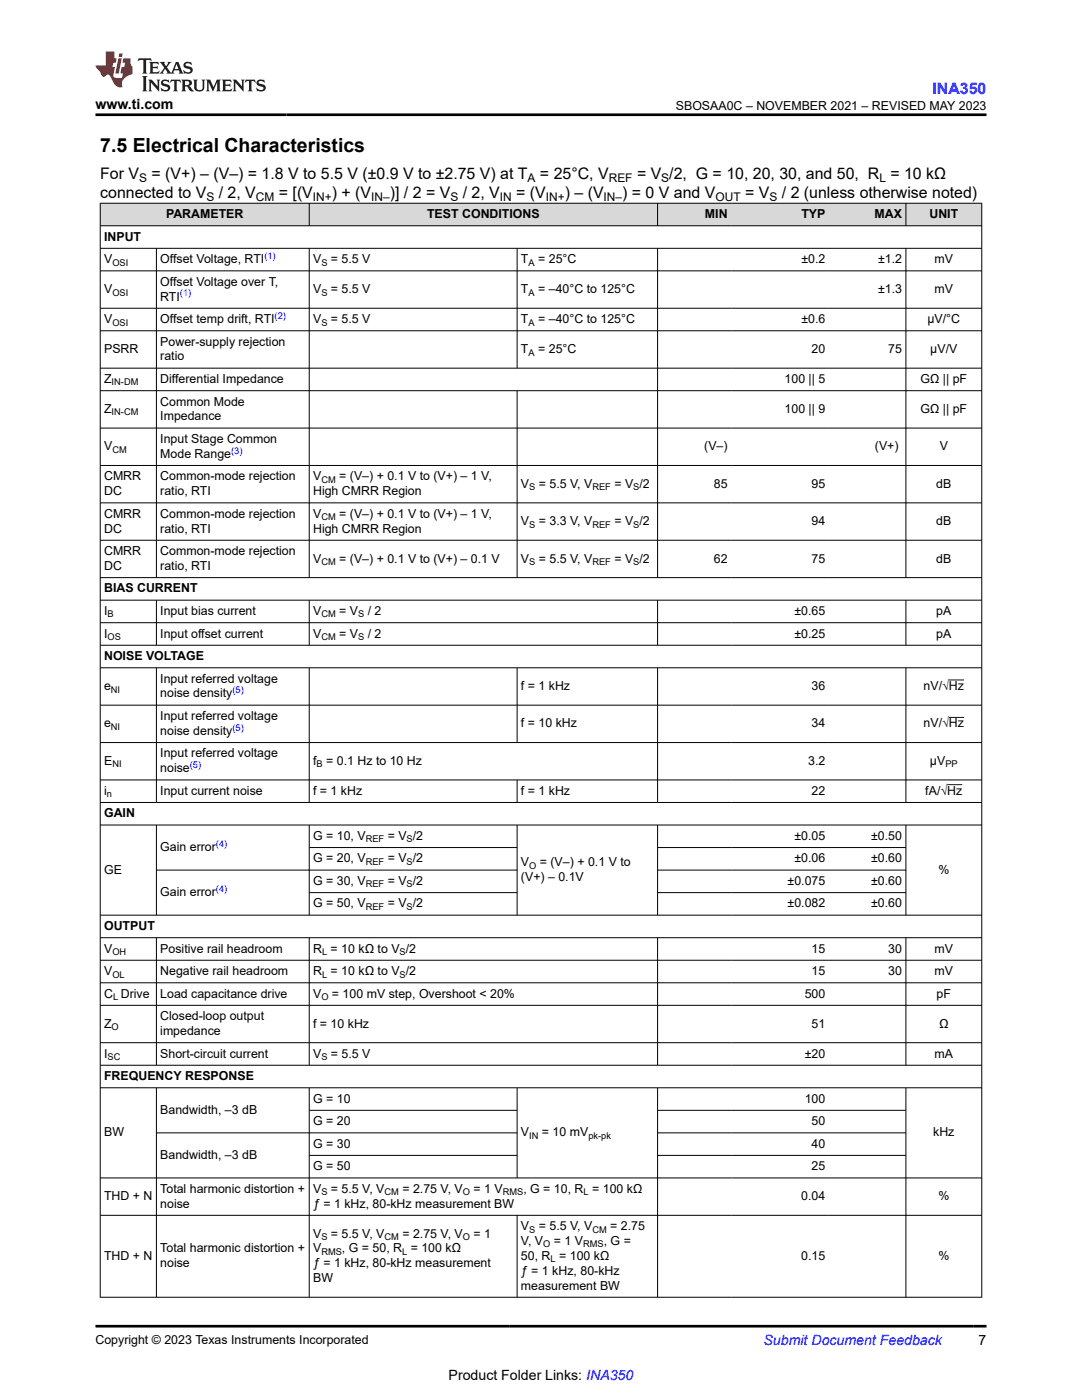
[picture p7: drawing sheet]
<svg xmlns="http://www.w3.org/2000/svg" width="216mm" height="279mm" viewBox="0 0 216 279" stroke-linecap="round" stroke-linejoin="round" font-family="sans-serif">
<defs><g id="words">
<text font-size="3.9" x="20" y="30.3">7.5 Electrical Characteristics</text>
<text font-size="3.2" fill="#00f" x="186.1" y="18.7">INA350</text>
<g font-size="3.2">
<text x="20" y="35.7">For V</text>
<text x="30.2" y="35.7">= (V+) – (V–) = 1.8 V to 5.5 V (±0.9 V to ±2.75 V) at T</text>
<text x="107.7" y="35.7">= 25°C, V</text>
<text x="127.1" y="35.7">= V /2, G = 10, 20, 30, and 50, R = 10 kΩ</text>
<text x="20" y="39.5">connected to V</text>
<text x="43.7" y="39.5">/ 2, V</text>
<text x="55.6" y="39.5">= [(V</text>
<text x="66.2" y="39.5">) + (V</text>
<text x="77.8" y="39.5">)] / 2 = V</text>
<text x="92.3" y="39.5">/ 2, V</text>
<text x="103" y="39.5">= (V</text>
<text x="112.7" y="39.5">) – (V</text>
<text x="124.2" y="39.5">) = 0 V and V</text>
<text x="148.7" y="39.5">= V</text>
<text x="156" y="39.5">/ 2 (unless otherwise noted)</text>
</g>
<g font-size="2.8">
<text x="19" y="21.8">www.ti.com</text>
<text x="195.3" y="268.5">7</text>
<text x="89.5" y="275.3">Product Folder Links: INA350</text>
</g>
<text font-size="2.8" fill="#00f" x="152.4" y="268.5">Submit Document Feedback</text>
<g font-size="2.5">
<text x="134.9" y="21.9">SBOSAA0C – NOVEMBER 2021 – REVISED MAY 2023</text>
<text x="33.1" y="43.5">PARAMETER</text>
<text x="85.2" y="43.5">TEST CONDITIONS</text>
<text x="140.7" y="43.5">MIN</text>
<text x="159.9" y="43.5">TYP</text>
<text x="174.5" y="43.5">MAX</text>
<text x="185.5" y="43.5">UNIT</text>
<text x="20.8" y="48">INPUT</text>
<text x="20.8" y="52.5">V</text>
<text x="32" y="52.5">Offset Voltage, RTI</text>
<text x="62.5" y="52.5">V</text>
<text x="66" y="52.5">= 5.5 V</text>
<text x="104" y="52.5">T</text>
<text x="107.4" y="52.5">= 25°C</text>
<text x="159.9" y="52.5">±0.2</text>
<text x="175.2" y="52.5">±1.2</text>
<text x="186.5" y="52.5">mV</text>
<text x="20.8" y="58.5">V</text>
<text x="32" y="57">Offset Voltage over T,</text>
<text x="32" y="60">RTI</text>
<text x="62.5" y="58.5">V</text>
<text x="66" y="58.5">= 5.5 V</text>
<text x="104" y="58.5">T</text>
<text x="107.4" y="58.5">= –40°C to 125°C</text>
<text x="175.2" y="58.5">±1.3</text>
<text x="186.5" y="58.5">mV</text>
<text x="20.8" y="64.5">V</text>
<text x="32" y="64.5">Offset temp drift, RTI</text>
<text x="62.5" y="64.5">V</text>
<text x="66" y="64.5">= 5.5 V</text>
<text x="104" y="64.5">T</text>
<text x="107.4" y="64.5">= –40°C to 125°C</text>
<text x="159.9" y="64.5">±0.6</text>
<text x="185.1" y="64.5">µV/°C</text>
<text x="20.8" y="70.5">PSRR</text>
<text x="32" y="69">Power-supply rejection</text>
<text x="32" y="71.9">ratio</text>
<text x="104" y="70.5">T</text>
<text x="107.4" y="70.5">= 25°C</text>
<text x="162" y="70.5">20</text>
<text x="177.3" y="70.5">75</text>
<text x="185.6" y="70.5">µV/V</text>
<text x="20.8" y="76.4">Z</text>
<text x="32" y="76.4">Differential Impedance</text>
<text x="156.6" y="76.4">100 || 5</text>
<text x="183.7" y="76.4">GΩ || pF</text>
<text x="20.8" y="82.4">Z</text>
<text x="32" y="80.9">Common Mode</text>
<text x="32" y="83.9">Impedance</text>
<text x="156.6" y="82.4">100 || 9</text>
<text x="183.7" y="82.4">GΩ || pF</text>
<text x="20.8" y="89.9">V</text>
<text x="32" y="88.4">Input Stage Common</text>
<text x="140.5" y="89.9">(V–)</text>
<text x="174.6" y="89.9">(V+)</text>
<text x="187.5" y="89.9">V</text>
<text x="20.8" y="95.9">CMRR</text>
<text x="32" y="91.4">Mode Range</text>
<text x="32" y="95.9">Common-mode rejection</text>
<text x="62.5" y="95.9">V</text>
<text x="67.7" y="95.9">= (V–) + 0.1 V to (V+) – 1 V,</text>
<text x="20.8" y="98.8">DC</text>
<text x="32" y="98.8">ratio, RTI</text>
<text x="62.5" y="98.8">High CMRR Region</text>
<text x="104" y="97.3">V</text>
<text x="107.5" y="97.3">= 5.5 V, V</text>
<text x="122.6" y="97.3">= V /2</text>
<text x="142.4" y="97.3">85</text>
<text x="162" y="97.3">95</text>
<text x="186.8" y="97.3">dB</text>
<text x="20.8" y="103.3">CMRR</text>
<text x="20.8" y="106.3">DC</text>
<text x="32" y="103.3">Common-mode rejection</text>
<text x="32" y="106.3">ratio, RTI</text>
<text x="62.5" y="106.3">High CMRR Region</text>
<text x="62.5" y="103.3">V</text>
<text x="67.7" y="103.3">= (V–) + 0.1 V to (V+) – 1 V,</text>
<text x="104" y="104.8">V</text>
<text x="107.5" y="104.8">= 3.3 V, V</text>
<text x="122.6" y="104.8">= V /2</text>
<text x="162" y="104.8">94</text>
<text x="186.8" y="104.8">dB</text>
<text x="20.8" y="110.8">CMRR</text>
<text x="20.8" y="113.7">DC</text>
<text x="32" y="110.8">Common-mode rejection</text>
<text x="32" y="113.7">ratio, RTI</text>
<text x="62.5" y="112.3">V</text>
<text x="67.7" y="112.3">= (V–) + 0.1 V to (V+) – 0.1 V</text>
<text x="104" y="112.3">V</text>
<text x="107.5" y="112.3">= 5.5 V, V</text>
<text x="122.6" y="112.3">= V /2</text>
<text x="142.4" y="112.3">62</text>
<text x="162" y="112.3">75</text>
<text x="186.8" y="112.3">dB</text>
<text x="20.8" y="118.2">BIAS CURRENT</text>
<text x="20.8" y="122.7">I</text>
<text x="32" y="122.7">Input bias current</text>
<text x="62.5" y="122.7">V</text>
<text x="67.7" y="122.7">= V</text>
<text x="73.4" y="122.7">/ 2</text>
<text x="158.5" y="122.7">±0.65</text>
<text x="186.8" y="122.7">pA</text>
<text x="20.8" y="127.2">I</text>
<text x="20.8" y="131.7">NOISE VOLTAGE</text>
<text x="32" y="127.2">Input offset current</text>
<text x="62.5" y="127.2">V</text>
<text x="67.7" y="127.2">= V</text>
<text x="73.4" y="127.2">/ 2</text>
<text x="158.5" y="127.2">±0.25</text>
<text x="186.8" y="127.2">pA</text>
<text x="20.8" y="137.7">e</text>
<text x="32" y="136.2">Input referred voltage</text>
<text x="104" y="137.7">f = 1 kHz</text>
<text x="162" y="137.7">36</text>
<text x="184.3" y="137.7">nV/√Hz</text>
<text x="32" y="139.2">noise density</text>
<text x="32" y="143.7">Input referred voltage</text>
<text x="20.8" y="145.2">e</text>
<text x="32" y="146.7">noise density</text>
<text x="104" y="145.2">f = 10 kHz</text>
<text x="162" y="145.2">34</text>
<text x="184.3" y="145.2">nV/√Hz</text>
<text x="20.8" y="152.6">E</text>
<text x="32" y="151.2">Input referred voltage</text>
<text x="32" y="154.1">noise</text>
<text x="62.5" y="152.6">f</text>
<text x="65.1" y="152.6">= 0.1 Hz to 10 Hz</text>
<text x="161.3" y="152.6">3.2</text>
<text x="185.6" y="152.6">µV</text>
<text x="20.8" y="158.6">i</text>
<text x="32" y="158.6">Input current noise</text>
<text x="62.5" y="158.6">f = 1 kHz</text>
<text x="104" y="158.6">f = 1 kHz</text>
<text x="162" y="158.6">22</text>
<text x="184.6" y="158.6">fA/√Hz</text>
<text x="20.8" y="163.1">GAIN</text>
<text x="62.5" y="167.6">G = 10, V</text>
<text x="77.4" y="167.6">= V /2</text>
<text x="158.5" y="167.6">±0.05</text>
<text x="173.8" y="167.6">±0.50</text>
<text x="32" y="169.9">Gain error</text>
<text x="62.5" y="172.1">G = 20, V</text>
<text x="77.4" y="172.1">= V /2</text>
<text x="104" y="172.9">V</text>
<text x="107.7" y="172.9">= (V–) + 0.1 V to</text>
<text x="158.5" y="172.1">±0.06</text>
<text x="173.8" y="172.1">±0.60</text>
<text x="20.8" y="174.4">GE</text>
<text x="32" y="178.9">Gain error</text>
<text x="62.5" y="176.6">G = 30, V</text>
<text x="77.4" y="176.6">= V /2</text>
<text x="104" y="175.8">(V+) – 0.1V</text>
<text x="157.2" y="176.6">±0.075</text>
<text x="173.8" y="176.6">±0.60</text>
<text x="187.2" y="174.4">%</text>
<text x="20.8" y="185.6">OUTPUT</text>
<text x="62.5" y="181.1">G = 50, V</text>
<text x="77.4" y="181.1">= V /2</text>
<text x="157.2" y="181.1">±0.082</text>
<text x="173.8" y="181.1">±0.60</text>
<text x="20.8" y="190.1">V</text>
<text x="32" y="190.1">Positive rail headroom</text>
<text x="62.5" y="190.1">R = 10 kΩ to V /2</text>
<text x="162" y="190.1">15</text>
<text x="177.3" y="190.1">30</text>
<text x="186.5" y="190.1">mV</text>
<text x="20.8" y="194.6">V</text>
<text x="32" y="194.6">Negative rail headroom</text>
<text x="62.5" y="194.6">R = 10 kΩ to V /2</text>
<text x="162" y="194.6">15</text>
<text x="177.3" y="194.6">30</text>
<text x="186.5" y="194.6">mV</text>
<text x="20.8" y="199.1">C Drive</text>
<text x="32" y="199.1">Load capacitance drive</text>
<text x="32" y="203.6">Closed-loop output</text>
<text x="62.5" y="199.1">V</text>
<text x="66.2" y="199.1">= 100 mV step, Overshoot &lt; 20%</text>
<text x="160.6" y="199.1">500</text>
<text x="186.9" y="199.1">pF</text>
<text x="20.8" y="205.1">Z</text>
<text x="32" y="206.6">impedance</text>
<text x="62.5" y="205.1">f = 10 kHz</text>
<text x="162" y="205.1">51</text>
<text x="187.4" y="205.1">Ω</text>
<text x="20.8" y="211.1">I</text>
<text x="20.8" y="215.6">FREQUENCY RESPONSE</text>
<text x="32" y="211.1">Short-circuit current</text>
<text x="62.5" y="211.1">V</text>
<text x="66" y="211.1">= 5.5 V</text>
<text x="160.6" y="211.1">±20</text>
<text x="186.5" y="211.1">mA</text>
<text x="62.5" y="220.1">G = 10</text>
<text x="160.6" y="220.1">100</text>
<text x="20.8" y="226.8">BW</text>
<text x="32" y="222.3">Bandwidth, –3 dB</text>
<text x="62.5" y="224.5">G = 20</text>
<text x="104" y="226.8">V</text>
<text x="108.1" y="226.8">= 10 mV</text>
<text x="162" y="224.5">50</text>
<text x="186.2" y="226.8">kHz</text>
<text x="32" y="231.3">Bandwidth, –3 dB</text>
<text x="62.5" y="229">G = 30</text>
<text x="62.5" y="233.5">G = 50</text>
<text x="162" y="229">40</text>
<text x="162" y="233.5">25</text>
<text x="20.8" y="239.5">THD + N</text>
<text x="32" y="238">Total harmonic distortion +</text>
<text x="62.5" y="238">V</text>
<text x="66" y="238">= 5.5 V, V</text>
<text x="80.3" y="238">= 2.75 V, V</text>
<text x="94.5" y="238">= 1 V</text>
<text x="104.4" y="238">, G = 10, R = 100 kΩ</text>
<text x="159.9" y="239.5">0.04</text>
<text x="187.2" y="239.5">%</text>
<text x="32" y="241">noise</text>
<text x="62.5" y="241">ƒ = 1 kHz, 80-kHz measurement BW</text>
<text x="104" y="245.5">V</text>
<text x="107.5" y="245.5">= 5.5 V, V</text>
<text x="121.8" y="245.5">= 2.75</text>
<text x="20.8" y="251.4">THD + N</text>
<text x="32" y="249.9">Total harmonic distortion +</text>
<text x="62.5" y="249.9">V</text>
<text x="62.5" y="247">V</text>
<text x="66" y="247">= 5.5 V, V</text>
<text x="68.2" y="249.9">, G = 50, R = 100 kΩ</text>
<text x="80.3" y="247">= 2.75 V, V</text>
<text x="94.5" y="247">= 1</text>
<text x="104" y="248.5">V, V</text>
<text x="104" y="251.4">50, R = 100 kΩ</text>
<text x="110.5" y="248.5">= 1 V</text>
<text x="120.5" y="248.5">, G =</text>
<text x="159.9" y="251.4">0.15</text>
<text x="187.2" y="251.4">%</text>
<text x="32" y="252.9">noise</text>
<text x="62.5" y="252.9">ƒ = 1 kHz, 80-kHz measurement</text>
<text x="62.5" y="255.9">BW</text>
<text x="104" y="254.4">ƒ = 1 kHz, 80-kHz</text>
<text x="104" y="257.4">measurement BW</text>
<text x="19" y="268.2">Copyright © 2023 Texas Instruments Incorporated</text>
</g>
<g font-size="2.4">
<text x="27.8" y="36.3">S</text>
<text x="41.2" y="40.1">S</text>
<text x="51.1" y="40.1">CM</text>
<text x="62.4" y="40.1">IN+</text>
<text x="74.1" y="40.1">IN–</text>
<text x="89.9" y="40.1">S</text>
<text x="99.7" y="40.1">IN</text>
<text x="105.3" y="36.3">A</text>
<text x="108.9" y="40.1">IN+</text>
<text x="120.4" y="40.1">IN–</text>
<text x="121.5" y="36.3">REF</text>
<text x="132" y="36.3">S</text>
<text x="142.8" y="40.1">OUT</text>
<text x="153.5" y="40.1">S</text>
<text x="175.5" y="36.3">L</text>
</g>
<g font-size="1.9">
<text x="22.4" y="53">OSI</text>
<text x="64.1" y="53">S</text>
<text x="105.5" y="53">A</text>
<text x="22.4" y="59">OSI</text>
<text x="64.1" y="59">S</text>
<text x="105.5" y="59">A</text>
<text x="22.4" y="65">OSI</text>
<text x="64.1" y="65">S</text>
<text x="105.5" y="65">A</text>
<text x="105.5" y="70.9">A</text>
<text x="22.3" y="76.9">IN-DM</text>
<text x="22.3" y="82.9">IN-CM</text>
<text x="22.4" y="90.4">CM</text>
<text x="64.1" y="96.3">CM</text>
<text x="105.6" y="97.8">S</text>
<text x="118.2" y="97.8">REF</text>
<text x="126.4" y="97.8">S</text>
<text x="64.1" y="103.8">CM</text>
<text x="105.6" y="105.3">S</text>
<text x="118.2" y="105.3">REF</text>
<text x="126.4" y="105.3">S</text>
<text x="64.1" y="112.8">CM</text>
<text x="105.6" y="112.8">S</text>
<text x="118.2" y="112.8">REF</text>
<text x="126.4" y="112.8">S</text>
<text x="21.5" y="123.2">B</text>
<text x="64.1" y="123.2">CM</text>
<text x="71.5" y="123.2">S</text>
<text x="21.5" y="127.7">OS</text>
<text x="64.1" y="127.7">CM</text>
<text x="71.5" y="127.7">S</text>
<text x="22.1" y="138.2">NI</text>
<text x="22.1" y="145.7">NI</text>
<text x="22.4" y="153.1">NI</text>
<text x="63.2" y="153.1">B</text>
<text x="188.6" y="153.1">PP</text>
<text x="21.3" y="159.1">n</text>
<text x="73" y="168.1">REF</text>
<text x="73" y="172.6">REF</text>
<text x="81.1" y="168.1">S</text>
<text x="81.1" y="172.6">S</text>
<text x="105.6" y="173.4">O</text>
<text x="73" y="177.1">REF</text>
<text x="81.1" y="177.1">S</text>
<text x="73" y="181.6">REF</text>
<text x="81.1" y="181.6">S</text>
<text x="22.4" y="190.6">OH</text>
<text x="64.3" y="190.6">L</text>
<text x="79.7" y="190.6">S</text>
<text x="22.4" y="195.1">OL</text>
<text x="64.3" y="195.1">L</text>
<text x="79.7" y="195.1">S</text>
<text x="22.6" y="199.6">L</text>
<text x="64.1" y="199.6">O</text>
<text x="22.3" y="205.6">O</text>
<text x="21.5" y="211.5">SC</text>
<text x="64.1" y="211.5">S</text>
<text x="105.6" y="227.3">IN</text>
<text x="117.4" y="227.3">pk-pk</text>
<text x="64.1" y="238.5">S</text>
<text x="76.7" y="238.5">CM</text>
<text x="92.4" y="238.5">O</text>
<text x="100.3" y="238.5">RMS</text>
<text x="116.4" y="238.5">L</text>
<text x="105.6" y="246">S</text>
<text x="118.2" y="246">CM</text>
<text x="64.1" y="247.5">S</text>
<text x="64.1" y="250.4">RMS</text>
<text x="76.7" y="247.5">CM</text>
<text x="80.2" y="250.4">L</text>
<text x="92.4" y="247.5">O</text>
<text x="108.4" y="249">O</text>
<text x="109.9" y="251.9">L</text>
<text x="116.4" y="249">RMS</text>
</g>
<g font-size="1.9" fill="#00f">
<text x="52.8" y="51.7">(1)</text>
<text x="35.9" y="59.2">(1)</text>
<text x="54.8" y="63.7">(2)</text>
<text x="46.1" y="90.5">(3)</text>
<text x="46.4" y="138.4">(5)</text>
<text x="46.4" y="145.8">(5)</text>
<text x="37.9" y="153.3">(5)</text>
<text x="43.1" y="169">(4)</text>
<text x="43.1" y="178">(4)</text>
</g>
</g></defs>
<g fill="#d8d8d8">
<path d="M20 40.6h175.9v4.5h-175.9z" fill-rule="evenodd"/>
<path d="M20.1 40.6h41.5v4.4h-41.5z" fill-rule="evenodd"/>
<path d="M61.8 40.6h69.4v4.4h-69.4z" fill-rule="evenodd"/>
<path d="M131.3 40.6h14.6v4.4h-14.6z" fill-rule="evenodd"/>
<path d="M145.9 40.6h19.5v4.4h-19.5z" fill-rule="evenodd"/>
<path d="M165.4 40.6h15.3v4.4h-15.3z" fill-rule="evenodd"/>
<path d="M180.8 40.6h15v4.4h-15z" fill-rule="evenodd"/>
</g>
<g fill="none" stroke="#000" stroke-width=".2">
<path d="M19.9 40.6h176.1M19.9 45.1h176.1M19.9 49.6h176.1M19.9 54.1h176.1M20 40.5v218.5M31.2 49.6v65.7M61.7 40.5v4.6M61.7 49.6v65.7M103.2 49.6v23.9M131.2 40.5v4.6M131.2 49.6v65.7M180.8 40.5v4.6"/>
<path d="M180.8 49.6v65.7M195.9 40.5v218.5M19.9 61.5h176.1M19.9 66h176.1M19.9 73.5h176.1M19.9 78h176.1M103.2 78v37.3M19.9 85.4h176.1M19.9 92.9h176.1M19.9 100.4h176.1M19.9 107.8h176.1M19.9 115.3h176.1"/>
<path d="M19.9 119.8h176.1M31.2 119.8v9M61.7 119.8v9M131.2 119.8v9M180.8 119.8v9M19.9 124.3h176.1M19.9 128.8h176.1M19.9 133.3h176.1M31.2 133.3v26.9M61.7 133.3v26.9M103.2 133.3v15M131.2 133.3v26.9"/>
<path d="M180.8 133.3v26.9M189.4 135.7h3M19.9 140.7h176.1M19.9 148.2h176.1M19.9 155.7h176.1M103.2 155.7v4.5M189 156.6h3M189.4 143.2h3M19.9 160.2h176.1M19.9 164.7h176.1M31.2 164.7v18M61.7 164.7v18"/>
<path d="M61.7 169.1h41.5M61.7 178.1h41.5M103.2 164.7v18M103.2 173.6h-72M131.2 164.7v18M131.2 173.6h49.6M131.2 169.1h49.6M131.2 178.1h49.6M180.8 164.7v18M19.9 182.6h176.1M19.9 187.1h176.1M19.9 191.6h176.1"/>
<path d="M19.9 196.1h176.1M31.2 187.1v25.6M61.7 187.1v25.6M131.2 187.1v25.6M180.8 187.1v25.6M19.9 200.6h176.1M19.9 208.1h176.1M19.9 212.6h176.1M19.9 217.1h176.1M31.2 217.1v41.9M61.7 217.1v41.9M103.2 217.1v18"/>
<path d="M131.2 217.1v41.9M180.8 217.1v41.9M19.9 235.1h176.1M31.2 226.1h72M61.7 221.6h41.5M61.7 230.6h41.5M131.2 226.1h49.6M131.2 221.6h49.6M131.2 230.6h49.6M19.9 242.5h176.1M19.9 258.9h176.1M103.2 242.5v16.5"/>
</g>
<path d="M27.7 11.6l-.2 .6 .5-.2h.6v.1v2.2l-.2 .4h1l-.2-.4v-2.2v-.1h.5l.5 .2-.1-.6zM29.8 12.4l.2 .3v1.6l-.2 .4h1.9l.1-.6a1.08 1.08 0 0 1-1.3 .2v-.7h.6l.4 .2v-.7l-.4 .2h-.6v-.5l.2-.2a1 1 0 0 1 1 .3l-.1-.5zM31.8 12.4l1 1.1-1 1.2h.9l-.2-.2 .4-.8 .5 .8-.2 .2h1.6l-.2-.2 .1-.5h1l.1 .5-.1 .2h.9l-.2-.4-.8-1.9h-.5l-1 2.1-.8-1.1 .9-1h-.8l.2 .2-.5 .6-.3-.6 .1-.2zM35.2 12.8l.4 1h-.8zM36.8 12.5a.65 .65 0 0 0-.2 .7 .65 .65 0 0 0 .6 .5l.7 .1 .1 .3a.79 .79 0 0 1-.7 .4 .79 .79 0 0 1-.7-.5l.1 .7 .2-.1a.93 .93 0 0 0 1.1 0 .93 .93 0 0 0 .4-.9 1.46 1.46 0 0 0-1.2-.6l-.1-.3a1.09 1.09 0 0 1 1.2 .2l-.2-.6-.1 .1-.6-.2zM28.4 15.2l.2 .4v2.2l-.2 .4h1l-.2-.4v-2.2l.2-.4zM29.6 15.9l.2 .4v1.5l-.2 .4h.8l-.3-.4v-1.3l1.7 1.8v-2l.2-.4h-.8l.2 .2 .1 1.1-1.2-1.3zM32.3 16a.65 .65 0 0 0-.2 .8 .65 .65 0 0 0 .7 .4l.6 .2 .1 .2a.79 .79 0 0 1-.7 .4 .79 .79 0 0 1-.7-.5l.1 .7 .2-.1a.93 .93 0 0 0 1.1 .1 .93 .93 0 0 0 .4-1 1.46 1.46 0 0 0-1.2-.5l-.1-.4a1.09 1.09 0 0 1 1.2 .2l-.2-.6-.1 .1-.6-.1zM34.1 15.9l-.1 .6a.63 .63 0 0 1 .7-.3l.1 1.6-.3 .4h1l-.2-.4v-1.6a.66 .66 0 0 1 .8 .3l-.1-.6zM36.2 15.9l.2 .4v1.5l-.2 .4h.9l-.2-.2v-.7h.5l.1 .2a.79 .79 0 0 0 1.2 .6l-1-.9a.61 .61 0 0 0 .6-.6 .61 .61 0 0 0-.5-.7zM36.9 16.2h.2a.47 .47 0 0 1 .5 .1 .47 .47 0 0 1 .1 .5l-.2 .1-.6 .1zM38.5 15.9l.2 .2a2.27 2.27 0 0 0 .4 2 1.04 1.04 0 0 0 1.7-.7v-1.3l.2-.2h-.8l.2 .4v1.1a.6 .6 0 0 1-.6 .6 .6 .6 0 0 1-.6-.6v-1.1l.3-.4zM41.1 15.9l.2 .4v1.5l-.2 .4h.7l-.2-.4v-1.4l.9 1.9 .8-1.9v1.4l-.2 .4h1l-.3-.4v-1.5l.3-.4h-.8l-.7 1.5-.7-1.5zM44.3 15.9l.2 .4v1.5l-.2 .4h1.9l.1-.6a1.09 1.09 0 0 1-1.3 .2v-.7h.6l.4 .2v-.6l-.4 .2h-.6v-.6l.2-.1a1.01 1.01 0 0 1 1 .3l-.1-.6zM46.4 15.9l.3 .4v1.5l-.3 .4h.8l-.2-.4v-1.3l1.6 1.8v-2l.2-.4h-.7l.2 .2v1.1l-1.2-1.3zM49 15.9l-.1 .6a.63 .63 0 0 1 .8-.3v1.6l-.3 .4h1l-.2-.4v-1.6a.66 .66 0 0 1 .8 .3l-.1-.6zM51.4 16a.65 .65 0 0 0-.2 .8 .65 .65 0 0 0 .6 .4l.6 .2 .2 .2a.79 .79 0 0 1-.8 .4 .79 .79 0 0 1-.6-.5l.1 .7 .2-.1a.93 .93 0 0 0 1 .1 .93 .93 0 0 0 .5-1 1.46 1.46 0 0 0-1.3-.5l-.1-.4a1.09 1.09 0 0 1 1.3 .2l-.2-.6-.2 .1-.5-.1z" fill="#231f20"/>
<path d="M21.1 10.3v2.7h-2.1l.1 .4 .9 1a.95 .95 0 0 0 .9 .9 .59 .59 0 0 1 .6-.4 .59 .59 0 0 1 .5 .3l.4 .8a1.59 1.59 0 0 0 2.1 1.4 1.61 1.61 0 0 1 1-2.3l1-.3-.1-1.5a1.59 1.59 0 0 1-.4-1.7h-1.4l-.2 .9h.5l-.1 .9h-.5l-.2 .9v.3l.4 .1-.2 .9h-.6a.73 .73 0 0 1-1.1-.7l.3-1.5h-.5l.2-.9h.5l.2-.9h-.5v-1.3zM23.6 11.6l-.6 3.1h.7l.6-3.1zM23.8 10.7l-.1 .6h.7l.1-.6z" fill="#ed1c24"/>
<path d="M19 22.9h177.8M19 264.7h177.8" fill="none" stroke="#000" stroke-width=".53"/>
<use href="#words"/>
</svg>
